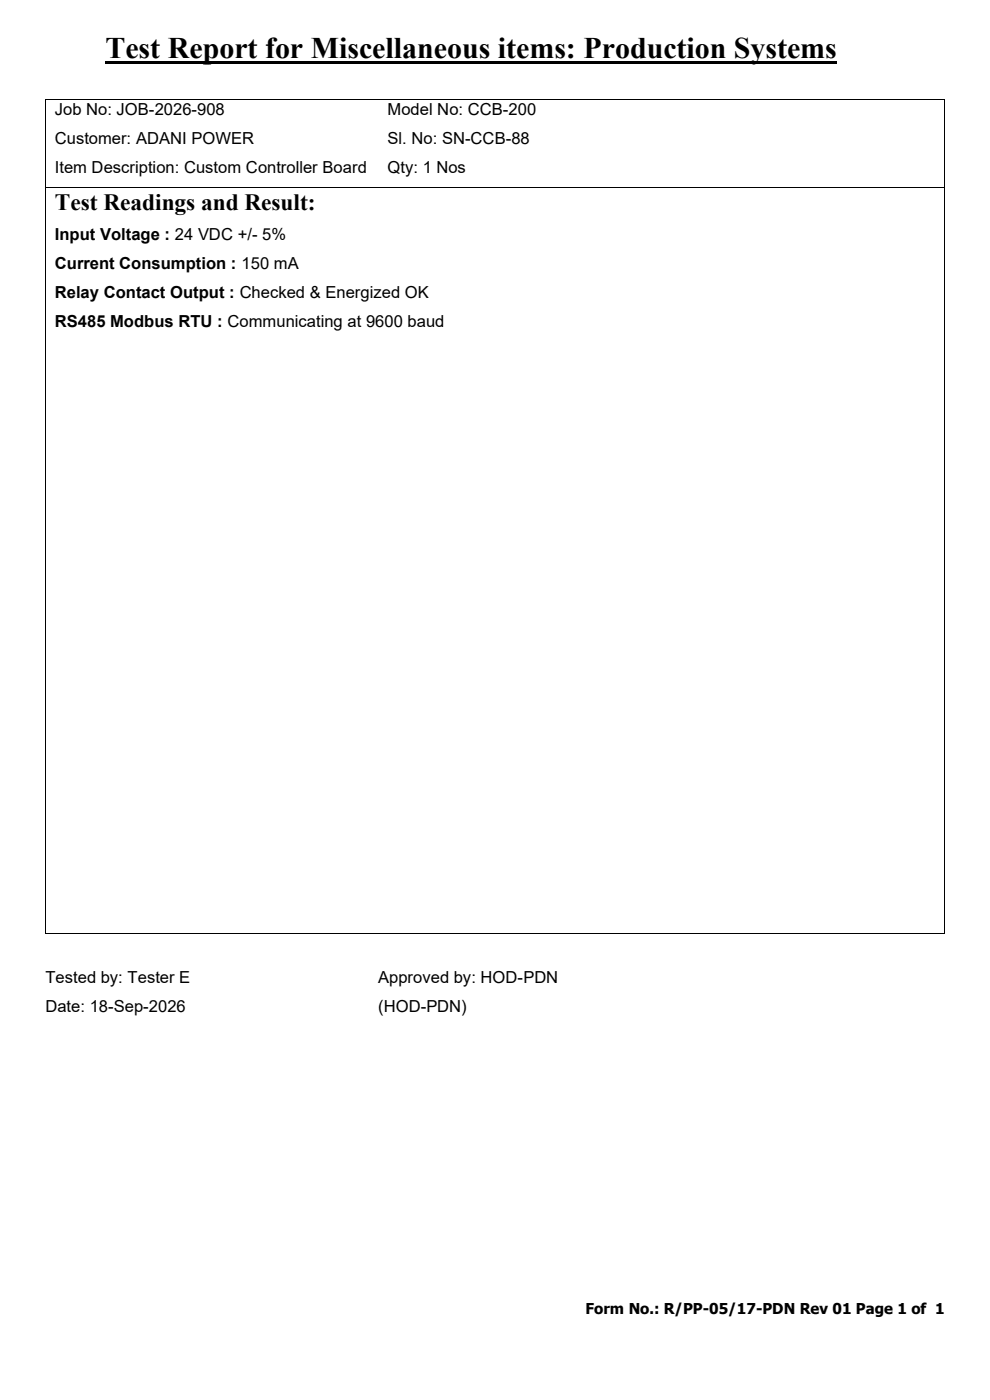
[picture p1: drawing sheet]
<svg xmlns="http://www.w3.org/2000/svg" width="210mm" height="297mm" viewBox="0 0 210 297" stroke-linecap="round" stroke-linejoin="round" font-family="sans-serif">
<defs><g id="words">
<text font-size="6.3" x="22.4" y="12.3">Test Report for Miscellaneous items: Production Systems</text>
<text font-size="5" x="11.6" y="44.5">Test Readings and Result:</text>
<g font-size="3.5">
<text x="11.6" y="24.4">Job No: JOB-2026-908</text>
<text x="82.2" y="24.4">Model No: CCB-200</text>
<text x="11.6" y="30.6">Customer: ADANI POWER</text>
<text x="82.2" y="30.6">Sl. No: SN-CCB-88</text>
<text x="11.6" y="36.8">Item Description: Custom Controller Board</text>
<text x="82.2" y="36.8">Qty: 1 Nos</text>
<text x="11.6" y="50.9">Input Voltage : 24 VDC +/- 5%</text>
<text x="11.6" y="57.1">Current Consumption : 150 mA</text>
<text x="11.6" y="63.3">Relay Contact Output : Checked &amp; Energized OK</text>
<text x="11.6" y="69.4">RS485 Modbus RTU : Communicating at 9600 baud</text>
<text x="9.7" y="208.5">Tested by: Tester E</text>
<text x="80.2" y="208.5">Approved by: HOD-PDN</text>
<text x="9.7" y="214.7">Date: 18-Sep-2026</text>
<text x="80.2" y="214.7">(HOD-PDN)</text>
</g>
<text font-size="3.2" x="124.2" y="278.8">Form No.: R/PP-05/17-PDN Rev 01 Page 1 of 1</text>
</g></defs>
<g fill="#000">
<path d="M22.4 13h155.2v.5h-155.2z" fill-rule="evenodd"/>
<path d="M9.7 21h.1v.1h-.1z" fill-rule="evenodd"/>
<path d="M9.7 21h.1v.1h-.1z" fill-rule="evenodd"/>
<path d="M9.7 39.7h.1v.1h-.1z" fill-rule="evenodd"/>
<path d="M200.2 21h.2v.1h-.2z" fill-rule="evenodd"/>
<path d="M200.2 21h.2v.1h-.2z" fill-rule="evenodd"/>
<path d="M200.2 39.7h.2v.1h-.2z" fill-rule="evenodd"/>
<path d="M9.7 198.1h.1v.1h-.1z" fill-rule="evenodd"/>
<path d="M9.7 198.1h.1v.1h-.1z" fill-rule="evenodd"/>
<path d="M200.2 198.1h.2v.1h-.2z" fill-rule="evenodd"/>
<path d="M200.2 198.1h.2v.1h-.2z" fill-rule="evenodd"/>
</g>
<path d="M9.7 21.1v18.6M9.7 39.8v158.3M9.8 21h190.4M9.8 39.8h190.4M200.3 21.1v18.6M200.3 39.8v158.3M9.8 198.1h190.4" fill="none" stroke="#000" stroke-width=".21"/>
<use href="#words"/>
</svg>
